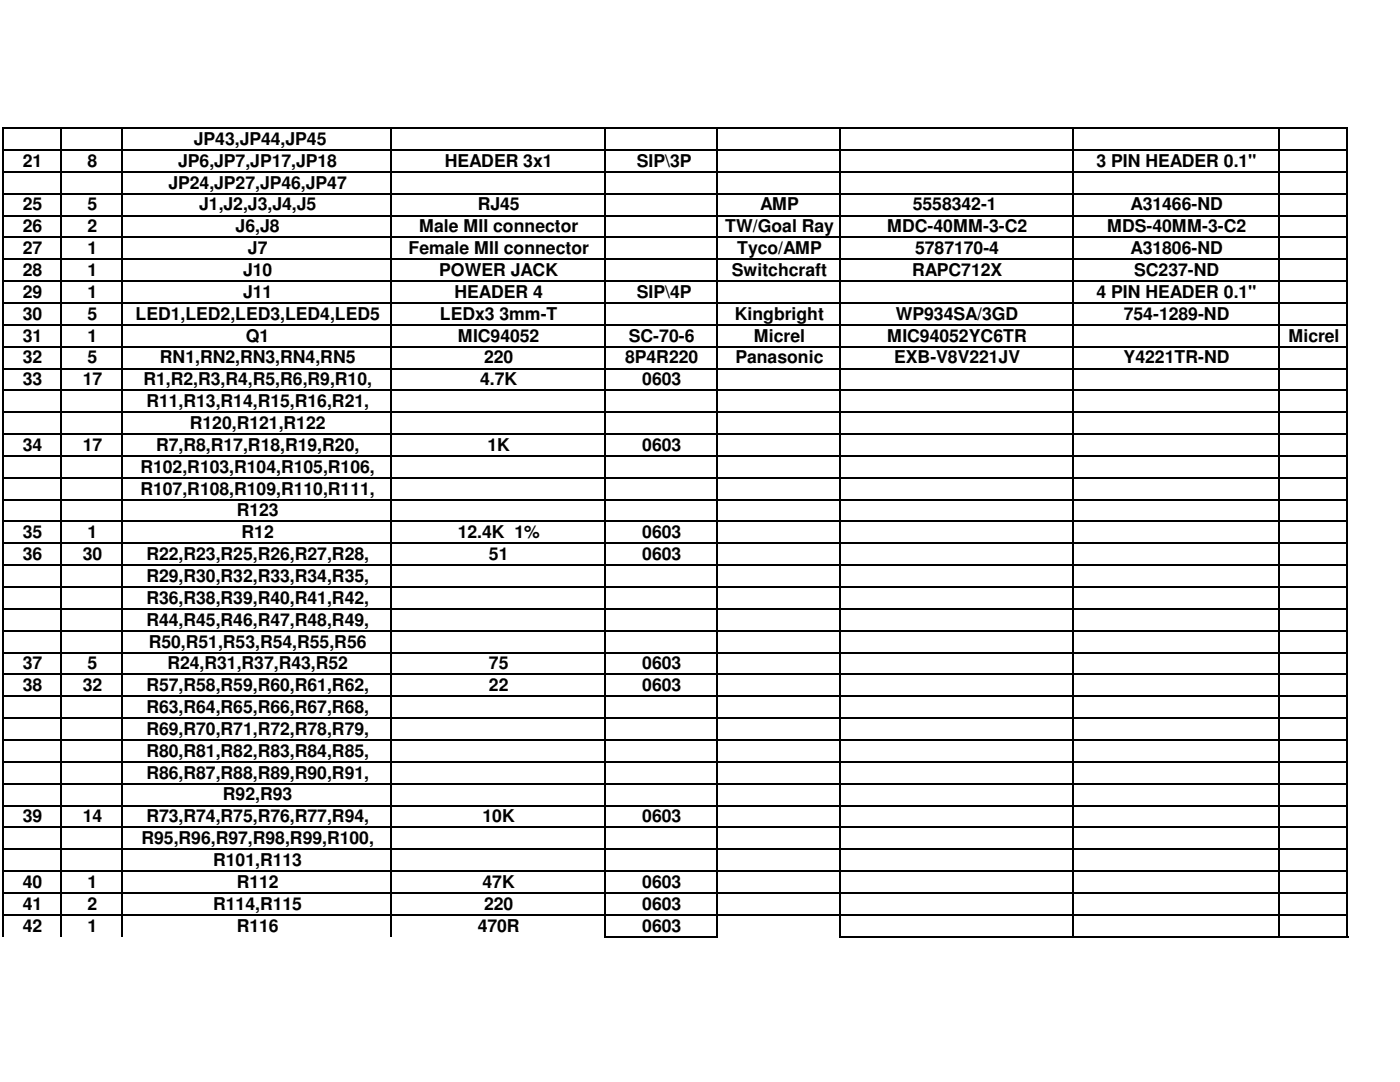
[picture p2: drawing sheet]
<svg xmlns="http://www.w3.org/2000/svg" width="279mm" height="216mm" viewBox="0 0 279 216" stroke-linecap="round" stroke-linejoin="round" font-family="sans-serif">
<defs><g id="words">
<g font-size="3.5">
<text x="38.7" y="28.9">JP43,JP44,JP45</text>
<text x="4.6" y="33.3">21</text>
<text x="17.5" y="33.3">8</text>
<text x="35.6" y="33.3">JP6,JP7,JP17,JP18</text>
<text x="88.8" y="33.3">HEADER 3x1</text>
<text x="127.1" y="33.3">SIP\3P</text>
<text x="218.9" y="33.3">3 PIN HEADER 0.1&quot;</text>
<text x="4.6" y="42">25</text>
<text x="17.5" y="42">5</text>
<text x="33.6" y="37.6">JP24,JP27,JP46,JP47</text>
<text x="39.8" y="42">J1,J2,J3,J4,J5</text>
<text x="95.3" y="42">RJ45</text>
<text x="151.7" y="42">AMP</text>
<text x="182.2" y="42">5558342-1</text>
<text x="225.6" y="42">A31466-ND</text>
<text x="4.6" y="46.4">26</text>
<text x="17.5" y="46.4">2</text>
<text x="47" y="46.4">J6,J8</text>
<text x="83.7" y="46.4">Male MII connector</text>
<text x="144.7" y="46.4">TW/Goal Ray</text>
<text x="177" y="46.4">MDC-40MM-3-C2</text>
<text x="220.9" y="46.4">MDS-40MM-3-C2</text>
<text x="4.6" y="50.7">27</text>
<text x="17.5" y="50.7">1</text>
<text x="49.5" y="50.7">J7</text>
<text x="81.5" y="50.7">Female MII connector</text>
<text x="147.1" y="50.7">Tyco/AMP</text>
<text x="182.6" y="50.7">5787170-4</text>
<text x="225.6" y="50.7">A31806-ND</text>
<text x="4.6" y="55.1">28</text>
<text x="4.6" y="59.4">29</text>
<text x="17.5" y="55.1">1</text>
<text x="17.5" y="59.4">1</text>
<text x="48.5" y="55.1">J10</text>
<text x="48.5" y="59.4">J11</text>
<text x="87.7" y="55.1">POWER JACK</text>
<text x="90.7" y="59.4">HEADER 4</text>
<text x="127.1" y="59.4">SIP\4P</text>
<text x="146" y="55.1">Switchcraft</text>
<text x="182" y="55.1">RAPC712X</text>
<text x="218.9" y="59.4">4 PIN HEADER 0.1&quot;</text>
<text x="226.4" y="55.1">SC237-ND</text>
<text x="4.6" y="63.8">30</text>
<text x="17.5" y="63.8">5</text>
<text x="27.1" y="63.8">LED1,LED2,LED3,LED4,LED5</text>
<text x="87.8" y="63.8">LEDx3 3mm-T</text>
<text x="146.6" y="63.8">Kingbright</text>
<text x="178.8" y="63.8">WP934SA/3GD</text>
<text x="224.3" y="63.8">754-1289-ND</text>
<text x="4.6" y="68.2">31</text>
<text x="17.5" y="68.2">1</text>
<text x="49.1" y="68.2">Q1</text>
<text x="91.4" y="68.2">MIC94052</text>
<text x="125.5" y="68.2">SC-70-6</text>
<text x="150.5" y="68.2">Micrel</text>
<text x="177.1" y="68.2">MIC94052YC6TR</text>
<text x="257.1" y="68.2">Micrel</text>
<text x="4.6" y="72.5">32</text>
<text x="4.6" y="76.9">33</text>
<text x="16.5" y="76.9">17</text>
<text x="17.5" y="72.5">5</text>
<text x="28.6" y="76.9">R1,R2,R3,R4,R5,R6,R9,R10,</text>
<text x="31.9" y="72.5">RN1,RN2,RN3,RN4,RN5</text>
<text x="95.8" y="76.9">4.7K</text>
<text x="96.6" y="72.5">220</text>
<text x="124.8" y="72.5">8P4R220</text>
<text x="128.2" y="76.9">0603</text>
<text x="146.8" y="72.5">Panasonic</text>
<text x="178.5" y="72.5">EXB-V8V221JV</text>
<text x="224.2" y="72.5">Y4221TR-ND</text>
<text x="29.2" y="81.2">R11,R13,R14,R15,R16,R21,</text>
<text x="4.6" y="90">34</text>
<text x="16.5" y="90">17</text>
<text x="31.2" y="90">R7,R8,R17,R18,R19,R20,</text>
<text x="37.9" y="85.6">R120,R121,R122</text>
<text x="97.3" y="90">1K</text>
<text x="128.2" y="90">0603</text>
<text x="28" y="94.3">R102,R103,R104,R105,R106,</text>
<text x="28" y="98.7">R107,R108,R109,R110,R111,</text>
<text x="4.6" y="107.4">35</text>
<text x="17.5" y="107.4">1</text>
<text x="47.2" y="103">R123</text>
<text x="48.2" y="107.4">R12</text>
<text x="91.4" y="107.4">12.4K 1%</text>
<text x="128.2" y="107.4">0603</text>
<text x="4.6" y="111.8">36</text>
<text x="16.5" y="111.8">30</text>
<text x="29.2" y="111.8">R22,R23,R25,R26,R27,R28,</text>
<text x="97.6" y="111.8">51</text>
<text x="128.2" y="111.8">0603</text>
<text x="29.2" y="116.1">R29,R30,R32,R33,R34,R35,</text>
<text x="29.2" y="120.5">R36,R38,R39,R40,R41,R42,</text>
<text x="29.2" y="124.8">R44,R45,R46,R47,R48,R49,</text>
<text x="29.7" y="129.2">R50,R51,R53,R54,R55,R56</text>
<text x="4.6" y="133.6">37</text>
<text x="4.6" y="137.9">38</text>
<text x="16.5" y="137.9">32</text>
<text x="17.5" y="133.6">5</text>
<text x="29.2" y="137.9">R57,R58,R59,R60,R61,R62,</text>
<text x="33.4" y="133.6">R24,R31,R37,R43,R52</text>
<text x="97.6" y="133.6">75</text>
<text x="97.6" y="137.9">22</text>
<text x="128.2" y="133.6">0603</text>
<text x="128.2" y="137.9">0603</text>
<text x="29.2" y="142.3">R63,R64,R65,R66,R67,R68,</text>
<text x="29.2" y="146.6">R69,R70,R71,R72,R78,R79,</text>
<text x="29.2" y="151">R80,R81,R82,R83,R84,R85,</text>
<text x="29.2" y="155.4">R86,R87,R88,R89,R90,R91,</text>
<text x="44.5" y="159.7">R92,R93</text>
<text x="4.6" y="164.1">39</text>
<text x="16.5" y="164.1">14</text>
<text x="29.2" y="164.1">R73,R74,R75,R76,R77,R94,</text>
<text x="96.3" y="164.1">10K</text>
<text x="128.2" y="164.1">0603</text>
<text x="28.2" y="168.4">R95,R96,R97,R98,R99,R100,</text>
<text x="42.5" y="172.8">R101,R113</text>
<text x="4.6" y="177.2">40</text>
<text x="17.5" y="177.2">1</text>
<text x="47.2" y="177.2">R112</text>
<text x="96.3" y="177.2">47K</text>
<text x="128.2" y="177.2">0603</text>
<text x="4.6" y="181.5">41</text>
<text x="4.6" y="185.9">42</text>
<text x="17.5" y="181.5">2</text>
<text x="17.5" y="185.9">1</text>
<text x="42.5" y="181.5">R114,R115</text>
<text x="47.2" y="185.9">R116</text>
<text x="95.3" y="185.9">470R</text>
<text x="96.6" y="181.5">220</text>
<text x="128.2" y="181.5">0603</text>
<text x="128.2" y="185.9">0603</text>
</g>
</g></defs>
<g fill="none" stroke="#000" stroke-width=".34">
<path d="M.5 25.4v161.5M.7 25.6h268.4M.7 29.9h268.4M.7 34.3h268.4M.7 38.7h268.4M12.2 25.7v161.2M24.4 25.7v161.2M78.1 25.7v161.2M120.6 25.7v161.4M143.2 25.7v161.4M167.6 25.7v161.4M214.1 25.7v161.4"/>
<path d="M255.3 25.7v161.4M268.9 25.7v161.4M.7 43h268.4M.7 47.4h268.4M.7 51.7h268.4M.7 56.1h268.4M.7 60.5h268.4M.7 64.8h268.4M.7 69.2h268.4M.7 73.5h268.4M.7 77.9h268.4M.7 82.3h268.4"/>
<path d="M.7 86.6h268.4M.7 91h268.4M.7 95.3h268.4M.7 99.7h268.4M.7 104.1h268.4M.7 108.4h268.4M.7 112.8h268.4M.7 117.1h268.4M.7 121.5h268.4M.7 125.9h268.4M.7 130.2h268.4M.7 134.6h268.4"/>
<path d="M.7 138.9h268.4M.7 143.3h268.4M.7 147.7h268.4M.7 152h268.4M.7 156.4h268.4M.7 160.7h268.4M.7 165.1h268.4M.7 169.5h268.4M.7 173.8h268.4M.7 178.2h268.4M.7 182.5h268.4M120.8 186.9h22.5"/>
<path d="M167.8 186.9h101.3"/>
</g>
<use href="#words"/>
</svg>
